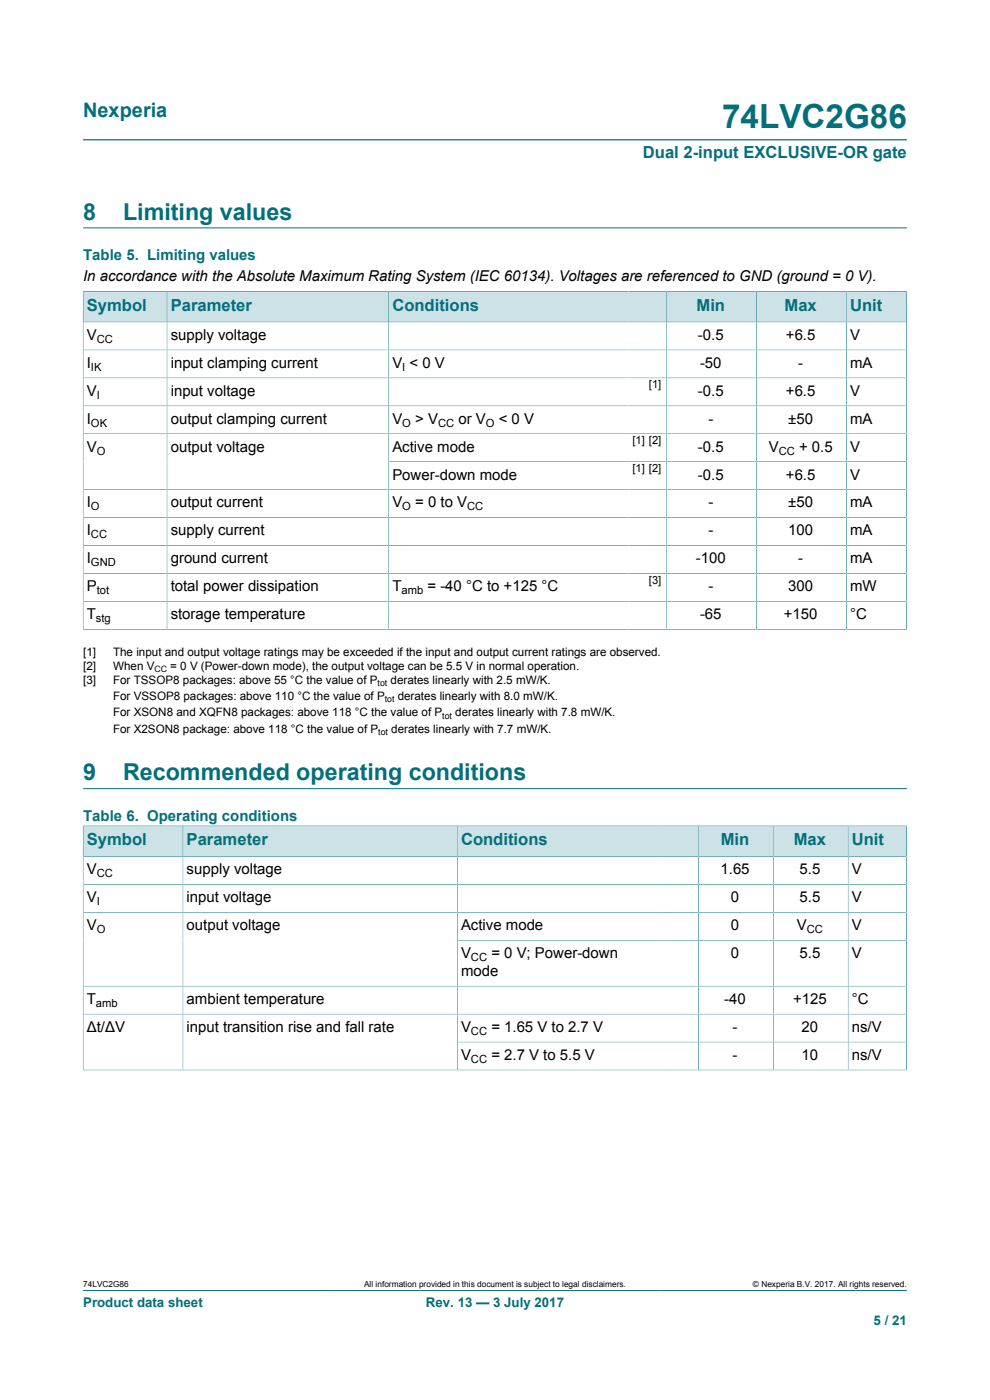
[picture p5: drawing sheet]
<svg xmlns="http://www.w3.org/2000/svg" width="210mm" height="297mm" viewBox="0 0 210 297" stroke-linecap="round" stroke-linejoin="round" font-family="sans-serif">
<defs><g id="words">
<text font-size="7.1" fill="#036f7b" x="153.2" y="27.2">74LVC2G86</text>
<g font-size="4.9" fill="#036f7b">
<text x="17.6" y="46.6">8</text>
<text x="26.1" y="46.6">Limiting values</text>
<text x="17.6" y="165.5">9</text>
<text x="26.1" y="165.5">Recommended operating conditions</text>
</g>
<text font-size="4.2" fill="#036f7b" x="17.6" y="24.8">Nexperia</text>
<g font-size="3.5" fill="#036f7b">
<text x="136.4" y="33.5">Dual 2-input EXCLUSIVE-OR gate</text>
<text x="18.4" y="66">Symbol</text>
<text x="36.2" y="66">Parameter</text>
<text x="83.2" y="66">Conditions</text>
<text x="147.7" y="66">Min</text>
<text x="166.4" y="66">Max</text>
<text x="180.3" y="66">Unit</text>
<text x="18.4" y="179.4">Symbol</text>
<text x="39.6" y="179.4">Parameter</text>
<text x="97.8" y="179.4">Conditions</text>
<text x="152.9" y="179.4">Min</text>
<text x="168.4" y="179.4">Max</text>
<text x="180.7" y="179.4">Unit</text>
</g>
<g font-size="3.2" fill="#036f7b">
<text x="17.6" y="55.2">Table 5. Limiting values</text>
<text x="17.6" y="174.1">Table 6. Operating conditions</text>
</g>
<g font-size="3.2">
<text x="17.6" y="59.7">In accordance with the Absolute Maximum Rating System (IEC 60134). Voltages are referenced to GND (ground = 0 V).</text>
<text x="18.4" y="72.1">V</text>
<text x="36.2" y="72.1">supply voltage</text>
<text x="148" y="72.1">-0.5</text>
<text x="166.7" y="72.1">+6.5</text>
<text x="180.3" y="72.1">V</text>
<text x="18.4" y="78">I</text>
<text x="18.4" y="84">V</text>
<text x="36.2" y="78">input clamping current</text>
<text x="36.2" y="84">input voltage</text>
<text x="83.2" y="78">V &lt; 0 V</text>
<text x="148" y="84">-0.5</text>
<text x="148.5" y="78">-50</text>
<text x="166.7" y="84">+6.5</text>
<text x="169.3" y="78">-</text>
<text x="180.3" y="78">mA</text>
<text x="180.3" y="84">V</text>
<text x="18.4" y="89.9">I</text>
<text x="36.2" y="89.9">output clamping current</text>
<text x="83.2" y="89.9">V</text>
<text x="88.1" y="89.9">&gt; V</text>
<text x="97.2" y="89.9">or V</text>
<text x="105.8" y="89.9">&lt; 0 V</text>
<text x="150.3" y="89.9">-</text>
<text x="167.2" y="89.9">±50</text>
<text x="180.3" y="89.9">mA</text>
<text x="18.4" y="95.8">V</text>
<text x="36.2" y="95.8">output voltage</text>
<text x="83.2" y="95.8">Active mode</text>
<text x="148" y="95.8">-0.5</text>
<text x="163.1" y="95.8">V</text>
<text x="169.5" y="95.8">+ 0.5</text>
<text x="180.3" y="95.8">V</text>
<text x="83.2" y="101.7">Power-down mode</text>
<text x="148" y="101.7">-0.5</text>
<text x="166.7" y="101.7">+6.5</text>
<text x="180.3" y="101.7">V</text>
<text x="18.4" y="107.7">I</text>
<text x="36.2" y="107.7">output current</text>
<text x="83.2" y="107.7">V</text>
<text x="88.1" y="107.7">= 0 to V</text>
<text x="150.3" y="107.7">-</text>
<text x="167.2" y="107.7">±50</text>
<text x="180.3" y="107.7">mA</text>
<text x="18.4" y="113.6">I</text>
<text x="36.2" y="113.6">supply current</text>
<text x="150.3" y="113.6">-</text>
<text x="167.2" y="113.6">100</text>
<text x="180.3" y="113.6">mA</text>
<text x="18.4" y="119.5">I</text>
<text x="36.2" y="119.5">ground current</text>
<text x="147.6" y="119.5">-100</text>
<text x="169.3" y="119.5">-</text>
<text x="180.3" y="119.5">mA</text>
<text x="18.4" y="125.4">P</text>
<text x="36.2" y="125.4">total power dissipation</text>
<text x="83.2" y="125.4">T</text>
<text x="90.7" y="125.4">= -40 °C to +125 °C</text>
<text x="150.3" y="125.4">-</text>
<text x="167.2" y="125.4">300</text>
<text x="180.3" y="125.4">mW</text>
<text x="18.4" y="131.4">T</text>
<text x="36.2" y="131.4">storage temperature</text>
<text x="148.5" y="131.4">-65</text>
<text x="166.3" y="131.4">+150</text>
<text x="180.3" y="131.4">°C</text>
<text x="18.4" y="185.5">V</text>
<text x="39.6" y="185.5">supply voltage</text>
<text x="152.8" y="185.5">1.65</text>
<text x="169.6" y="185.5">5.5</text>
<text x="180.7" y="185.5">V</text>
<text x="18.4" y="191.4">V</text>
<text x="39.6" y="191.4">input voltage</text>
<text x="155" y="191.4">0</text>
<text x="169.6" y="191.4">5.5</text>
<text x="180.7" y="191.4">V</text>
<text x="18.4" y="197.3">V</text>
<text x="39.6" y="197.3">output voltage</text>
<text x="97.8" y="197.3">Active mode</text>
<text x="155" y="197.3">0</text>
<text x="169" y="197.3">V</text>
<text x="180.7" y="197.3">V</text>
<text x="97.8" y="203.3">V</text>
<text x="104.2" y="203.3">= 0 V; Power-down</text>
<text x="155" y="203.3">0</text>
<text x="169.6" y="203.3">5.5</text>
<text x="180.7" y="203.3">V</text>
<text x="97.8" y="207.1">mode</text>
<text x="18.4" y="213">T</text>
<text x="39.6" y="213">ambient temperature</text>
<text x="153.6" y="213">-40</text>
<text x="168.2" y="213">+125</text>
<text x="180.7" y="213">°C</text>
<text x="18.4" y="218.9">Δt/ΔV</text>
<text x="39.6" y="218.9">input transition rise and fall rate</text>
<text x="97.8" y="218.9">V</text>
<text x="104.2" y="218.9">= 1.65 V to 2.7 V</text>
<text x="155.4" y="218.9">-</text>
<text x="170" y="218.9">20</text>
<text x="180.7" y="218.9">ns/V</text>
<text x="97.8" y="224.9">V</text>
<text x="104.2" y="224.9">= 2.7 V to 5.5 V</text>
<text x="155.4" y="224.9">-</text>
<text x="170" y="224.9">10</text>
<text x="180.7" y="224.9">ns/V</text>
</g>
<g font-size="2.8" fill="#036f7b">
<text x="17.6" y="277.3">Product data sheet</text>
<text x="90.3" y="277.3">Rev. 13 — 3 July 2017</text>
<text x="185.3" y="281">5 / 21</text>
</g>
<g font-size="2.5">
<text x="17.6" y="139.2">[1]</text>
<text x="17.6" y="142.1">[2]</text>
<text x="24" y="139.2">The input and output voltage ratings may be exceeded if the input and output current ratings are observed.</text>
<text x="24" y="142.1">When V</text>
<text x="36.1" y="142.1">= 0 V (Power-down mode), the output voltage can be 5.5 V in normal operation.</text>
<text x="17.6" y="145.1">[3]</text>
<text x="24" y="145.1">For TSSOP8 packages: above 55 °C the value of P</text>
<text x="24" y="148.5">For VSSOP8 packages: above 110 °C the value of P</text>
<text x="82.8" y="145.1">derates linearly with 2.5 mW/K.</text>
<text x="84.4" y="148.5">derates linearly with 8.0 mW/K.</text>
<text x="24" y="152">For XSON8 and XQFN8 packages: above 118 °C the value of P</text>
<text x="24" y="155.5">For X2SON8 package: above 118 °C the value of P</text>
<text x="83" y="155.5">derates linearly with 7.7 mW/K.</text>
<text x="96.6" y="152">derates linearly with 7.8 mW/K.</text>
</g>
<g font-size="2.4">
<text x="20.5" y="72.7">CC</text>
<text x="19.3" y="78.6">IK</text>
<text x="85.3" y="78.6">I</text>
<text x="137.7" y="82.3">[1]</text>
<text x="20.5" y="84.6">I</text>
<text x="19.3" y="90.5">OK</text>
<text x="85.3" y="90.5">O</text>
<text x="92.9" y="90.5">CC</text>
<text x="103.1" y="90.5">O</text>
<text x="134.1" y="94.2">[1] [2]</text>
<text x="20.5" y="96.4">O</text>
<text x="134.1" y="100.1">[1] [2]</text>
<text x="165.2" y="96.4">CC</text>
<text x="19.3" y="108.3">O</text>
<text x="85.3" y="108.3">O</text>
<text x="99.1" y="108.3">CC</text>
<text x="19.3" y="114.2">CC</text>
<text x="19.3" y="120.1">GND</text>
<text x="137.7" y="123.8">[3]</text>
<text x="20.4" y="132">stg</text>
<text x="20.5" y="126.1">tot</text>
<text x="85.2" y="126.1">amb</text>
<text x="20.5" y="186.1">CC</text>
<text x="20.5" y="192">I</text>
<text x="20.5" y="198">O</text>
<text x="171.1" y="198">CC</text>
<text x="99.9" y="203.9">CC</text>
<text x="20.4" y="213.6">amb</text>
<text x="99.9" y="219.5">CC</text>
<text x="99.9" y="225.5">CC</text>
</g>
<g font-size="1.9">
<text x="32.8" y="142.6">CC</text>
<text x="80.1" y="145.6">tot</text>
<text x="81.6" y="149">tot</text>
<text x="80.3" y="155.9">tot</text>
<text x="93.8" y="152.5">tot</text>
</g>
<g font-size="1.8">
<text x="17.6" y="273.1">74LVC2G86</text>
<text x="77.2" y="273.1">All information provided in this document is subject to legal disclaimers.</text>
<text x="159.7" y="273.1">© Nexperia B.V. 2017. All rights reserved.</text>
</g>
</g></defs>
<path d="M17.6 29.7h174.8M17.6 48.3h174.8M17.6 273.8h174.8" fill="none" stroke="#036f7b" stroke-width=".21"/>
<path d="M17.7 61.9h17.7v6.3h-17.7z" fill="#cde2e7"/>
<path d="M17.6 61.7v6.6h17.8v-6.5h-17.8" fill="none" stroke="#036f7b" stroke-width=".21"/>
<path d="M35.5 61.9h46.9v6.3h-46.9z" fill="#cde2e7"/>
<path d="M35.4 61.8h47.1v6.5h-47.1z" fill="none" stroke="#036f7b" stroke-width=".21"/>
<path d="M82.5 61.9h50.8v6.3h-50.8z" fill="#cde2e7"/>
<path d="M133.3 61.8h-50.8v6.5h50.8" fill="none" stroke="#036f7b" stroke-width=".21"/>
<path d="M133.3 61.9h8.1v6.3h-8.1z" fill="#cde2e7"/>
<path d="M133.3 61.8h8.1v6.5h-8.1" fill="none" stroke="#036f7b" stroke-width=".21"/>
<path d="M141.5 61.9h18.9v6.3h-18.9z" fill="#cde2e7"/>
<path d="M141.4 61.8h19.1v6.5h-19.1z" fill="none" stroke="#036f7b" stroke-width=".21"/>
<path d="M160.6 61.9h18.9v6.3h-18.9z" fill="#cde2e7"/>
<path d="M160.5 61.8h19.1v6.5h-19.1z" fill="none" stroke="#036f7b" stroke-width=".21"/>
<path d="M179.6 61.9h12.6v6.3h-12.6z" fill="#cde2e7"/>
<g fill="none" stroke="#036f7b" stroke-width=".21">
<path d="M17.6 74.2h174.7M35.4 68.3v65.2M82.5 68.3v65.2M141.4 68.3v65.2M160.5 68.3v65.2M192.3 61.7v71.9M192.3 68.3h-174.7v65.3M192.3 61.8h-12.7v71.7M17.6 80.2h174.7M17.6 86.1h174.7M17.6 92h174.7M82.5 97.9h109.8"/>
<path d="M17.6 103.9h174.7M17.6 109.8h174.7M17.6 115.7h174.7M17.6 133.5h174.7M17.6 121.7h174.7M17.6 127.6h174.7M17.6 167.3h174.8"/>
</g>
<path d="M17.7 175.3h21v6.3h-21z" fill="#cde2e7"/>
<path d="M17.6 175.1v6.6h21.2v-6.5h-21.2" fill="none" stroke="#036f7b" stroke-width=".21"/>
<path d="M38.9 175.3h58v6.3h-58z" fill="#cde2e7"/>
<path d="M38.8 175.2h58.2v6.5h-58.2z" fill="none" stroke="#036f7b" stroke-width=".21"/>
<path d="M97.1 175.3h42.2v6.3h-42.2z" fill="#cde2e7"/>
<path d="M139.3 175.2h-42.3v6.5h42.3" fill="none" stroke="#036f7b" stroke-width=".21"/>
<path d="M139.3 175.3h8.8v6.3h-8.8z" fill="#cde2e7"/>
<path d="M139.3 175.2h8.9v6.5h-8.9" fill="none" stroke="#036f7b" stroke-width=".21"/>
<path d="M148.2 175.3h15.8v6.3h-15.8z" fill="#cde2e7"/>
<path d="M148.2 175.2h15.8v6.5h-15.8z" fill="none" stroke="#036f7b" stroke-width=".21"/>
<path d="M164.1 175.3h15.7v6.3h-15.7z" fill="#cde2e7"/>
<path d="M164 175.2h15.9v6.5h-15.9z" fill="none" stroke="#036f7b" stroke-width=".21"/>
<path d="M180 175.3h12.2v6.3h-12.2z" fill="#cde2e7"/>
<g fill="none" stroke="#036f7b" stroke-width=".21">
<path d="M192.3 175.1v52M192.3 175.2h-12.4v51.8M17.6 187.6h174.7M17.6 193.6h174.7M38.8 181.7v45.3M97 181.7v45.3M97 199.5h95.3M148.2 181.7v45.3M164 181.7v45.3M192.3 181.7h-174.7v45.4M17.6 215.1h174.7M192.3 209.2h-174.7"/>
<path d="M17.6 227h174.7M97 221.1h95.3"/>
</g>
<use href="#words"/>
</svg>
